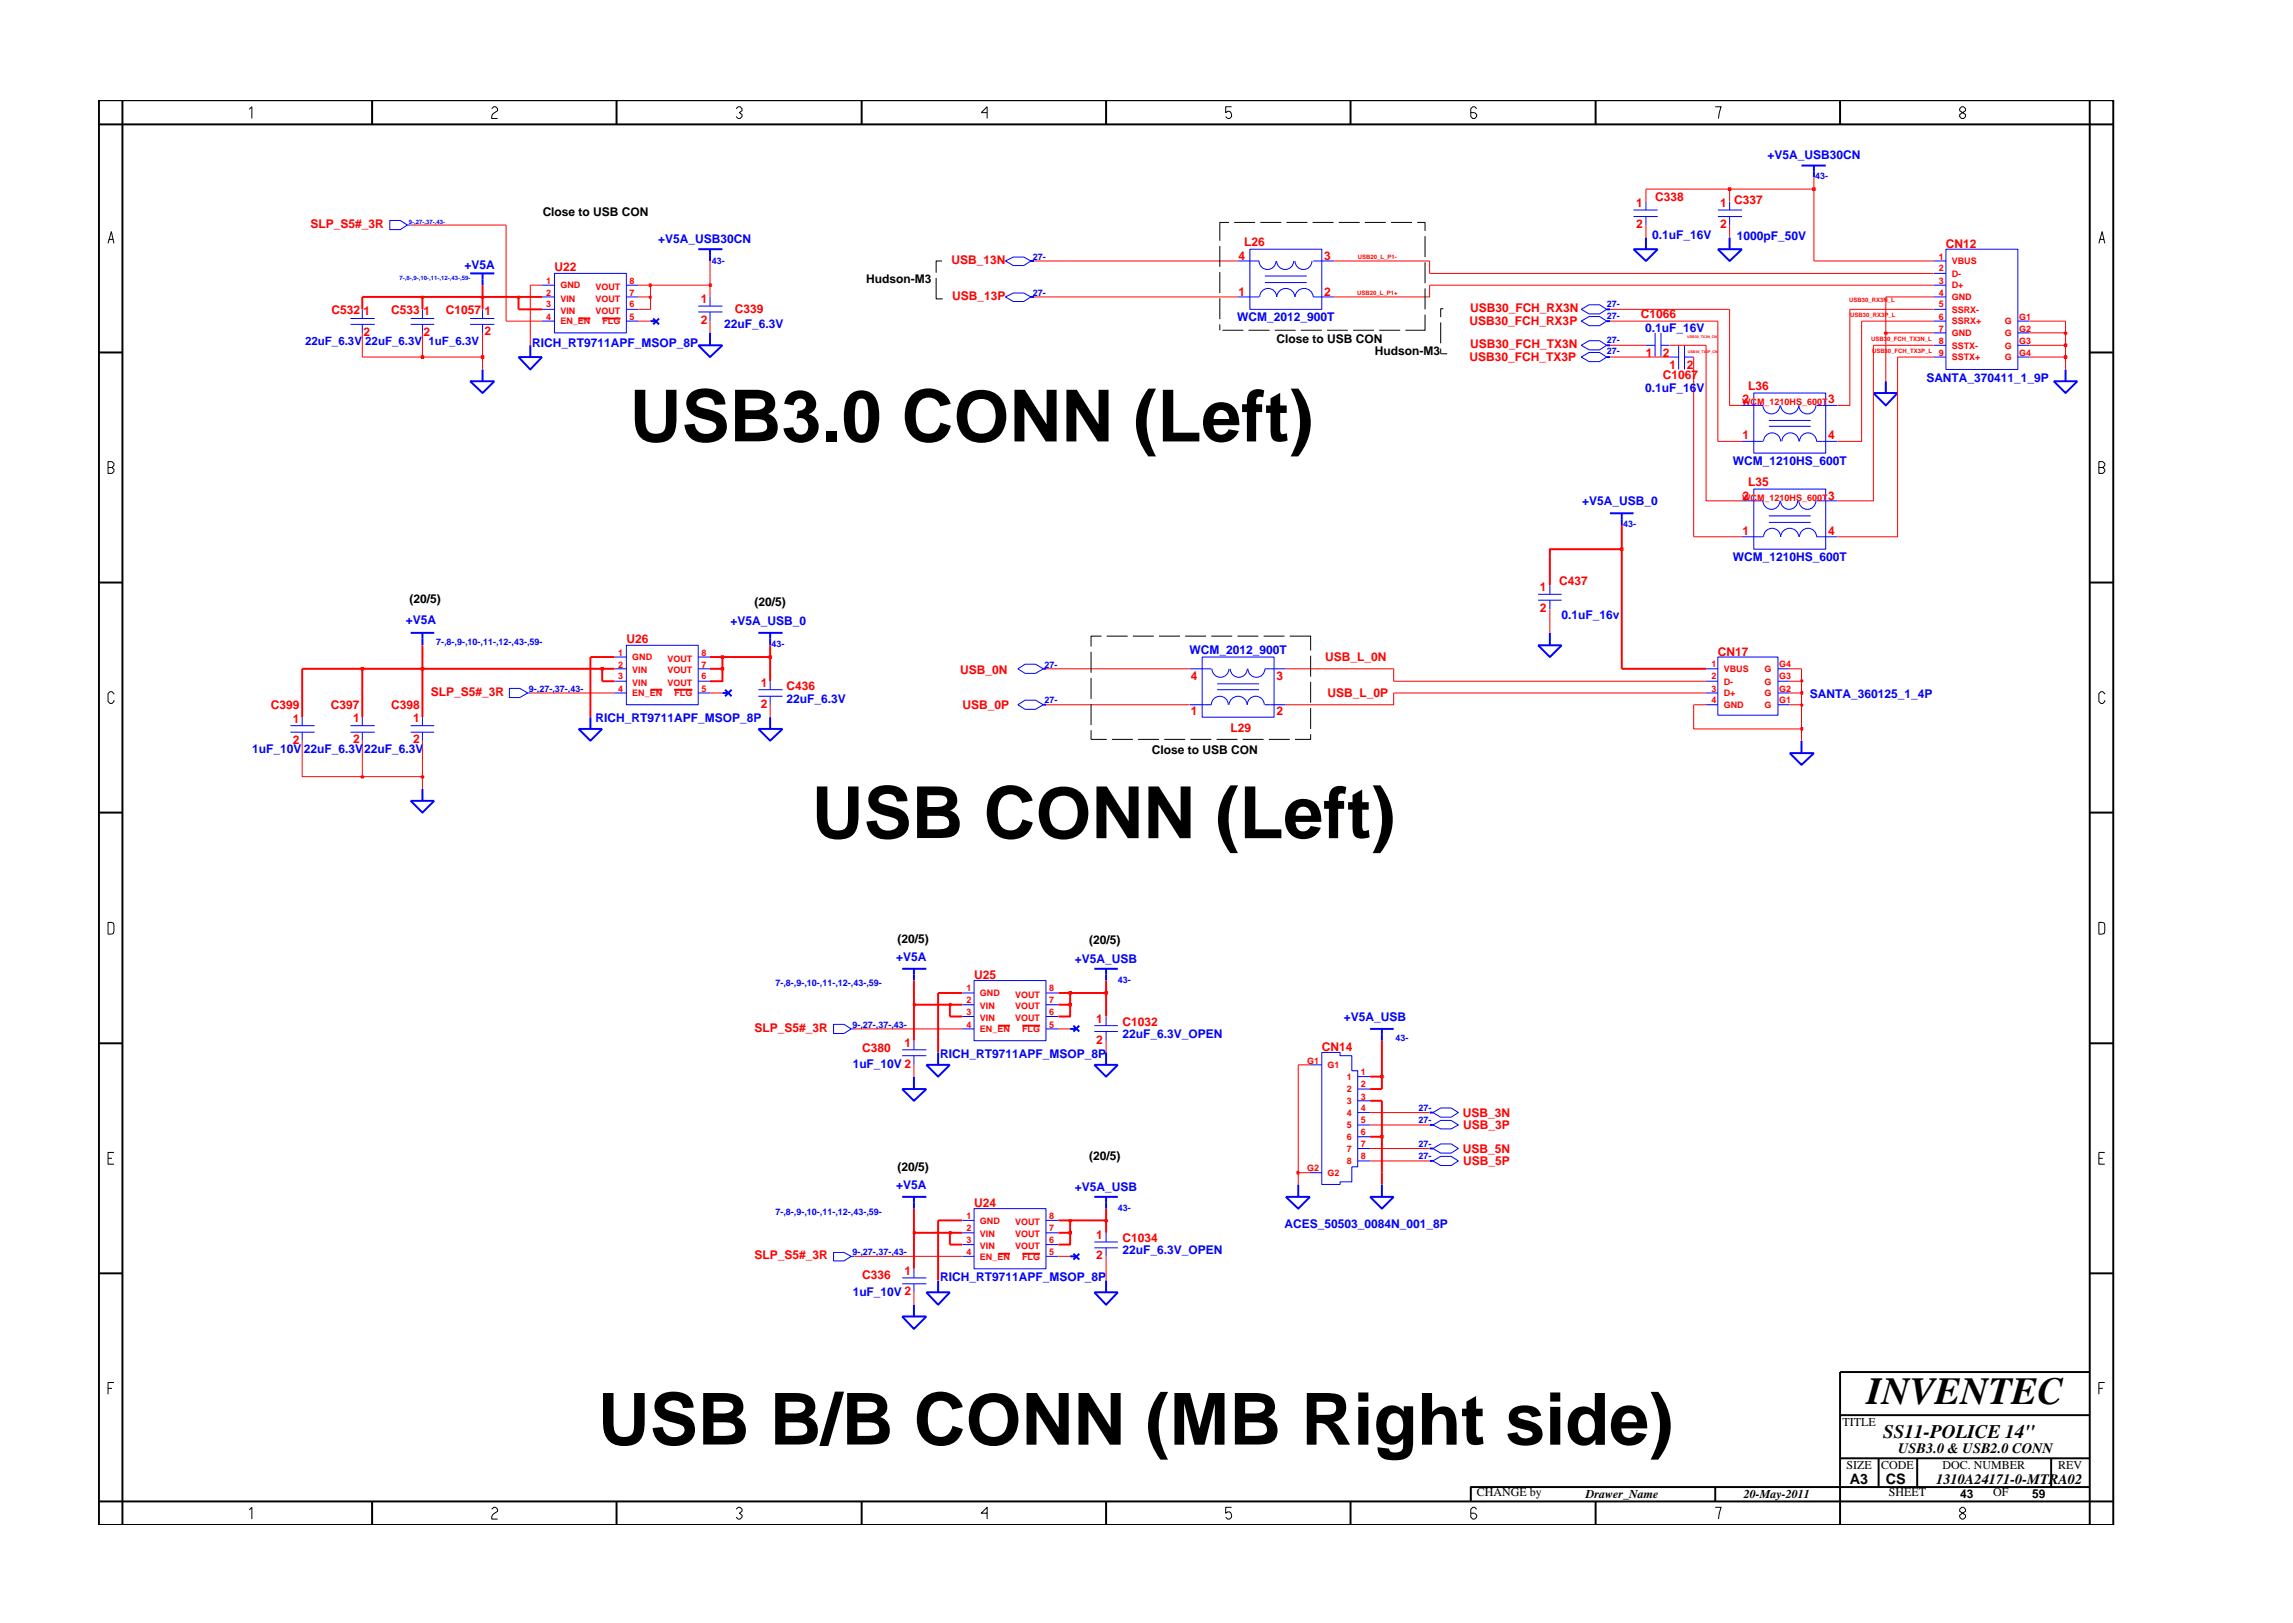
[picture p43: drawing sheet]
<svg xmlns="http://www.w3.org/2000/svg" width="297mm" height="210mm" viewBox="0 0 297 210" stroke-linecap="round" stroke-linejoin="round" font-family="sans-serif">
<defs><g id="words">
<g font-size="9.3">
<text x="81.6" y="57.2">USB3.0 CONN (Left)</text>
<text x="105.1" y="108.6">USB CONN (Left)</text>
<text x="77.4" y="187.2">USB B/B CONN (MB Right side)</text>
</g>
<text font-size="5" x="241.8" y="181.9">INVENTEC</text>
<text font-size="2.5" x="244" y="186.3">SS11-POLICE 14&quot;</text>
<g font-size="1.9">
<text x="245.9" y="188.2">USB3.0 &amp; USB2.0 CONN</text>
<text x="239.6" y="192.2">A3</text>
<text x="244.3" y="192.3">CS</text>
<text x="250.8" y="192.2">1310A24171-0-MTRA02</text>
</g>
<g font-size="1.6" fill="#00f">
<text x="229" y="20.6">+V5A_USB30CN</text>
<text x="60.2" y="34.9">+V5A</text>
<text x="85.3" y="31.5">+V5A_USB30CN</text>
<text x="214" y="31">0.1uF_16V</text>
<text x="225" y="31.1">1000pF_50V</text>
<text x="160.3" y="41.6">WCM_2012_900T</text>
<text x="68.9" y="44.9">RICH_RT9711APF_MSOP_8P</text>
<text x="93.8" y="42.5">22uF_6.3V</text>
<text x="213.1" y="43">0.1uF_16V</text>
<text x="213.1" y="50.7">0.1uF_16V</text>
<text x="249.5" y="49.5">SANTA_370411_1_9P</text>
<text x="204.9" y="65.4">+V5A_USB_0</text>
<text x="224.5" y="60.2">WCM_1210HS_600T</text>
<text x="224.5" y="72.7">WCM_1210HS_600T</text>
<text x="52.6" y="80.9">+V5A</text>
<text x="94.6" y="81">+V5A_USB_0</text>
<text x="202.3" y="80.2">0.1uF_16v</text>
<text x="154.1" y="84.7">WCM_2012_900T</text>
<text x="77.2" y="93.5">RICH_RT9711APF_MSOP_8P</text>
<text x="101.9" y="91">22uF_6.3V</text>
<text x="234.5" y="90.5">SANTA_360125_1_4P</text>
<text x="32.6" y="97.6">1uF_10V</text>
<text x="39.4" y="97.6">22uF_6.3V</text>
<text x="47.2" y="97.6">22uF_6.3V</text>
<text x="116.1" y="124.5">+V5A</text>
<text x="139.2" y="124.7">+V5A_USB</text>
<text x="121.8" y="137.1">RICH_RT9711APF_MSOP_8P</text>
<text x="145.4" y="134.5">22uF_6.3V_OPEN</text>
<text x="174.1" y="132.3">+V5A_USB</text>
<text x="110.5" y="138.3">1uF_10V 2</text>
<text x="116.1" y="154">+V5A</text>
<text x="139.2" y="154.3">+V5A_USB</text>
<text x="166.4" y="159.1">ACES_50503_0084N_001_8P</text>
<text x="110.5" y="167.9">1uF_10V 2</text>
<text x="121.8" y="166">RICH_RT9711APF_MSOP_8P</text>
<text x="145.4" y="162.5">22uF_6.3V_OPEN</text>
</g>
<g font-size="1.6" fill="#f00">
<text x="40.2" y="29.6">SLP_S5#_3R</text>
<text x="211.9" y="26.9">1</text>
<text x="211.9" y="29.5">2</text>
<text x="214.4" y="26.1">C338</text>
<text x="222.9" y="26.9">1</text>
<text x="222.9" y="29.5">2</text>
<text x="224.6" y="26.4">C337</text>
<text x="71.8" y="35.2">U22</text>
<text x="123.3" y="34.2">USB_13N</text>
<text x="160.5" y="33.6">4</text>
<text x="161.2" y="31.9">L26</text>
<text x="171.5" y="33.6">3</text>
<text x="252.1" y="32.1">CN12</text>
<text x="43" y="40.6">C532</text>
<text x="47.1" y="40.8">1</text>
<text x="50.7" y="40.6">C533</text>
<text x="54.9" y="40.8">1</text>
<text x="57.8" y="40.6">C1057</text>
<text x="62.7" y="40.8">1</text>
<text x="90.8" y="39.3">1</text>
<text x="90.8" y="42">2</text>
<text x="95.2" y="40.5">C339</text>
<text x="123.3" y="38.9">USB_13P</text>
<text x="160.5" y="38.3">1</text>
<text x="171.5" y="38.3">2</text>
<text x="190.4" y="40.5">USB30_FCH_RX3N</text>
<text x="212.5" y="41.2">C1066</text>
<text x="47.1" y="43.5">2</text>
<text x="54.9" y="43.5">2</text>
<text x="62.7" y="43.4">2</text>
<text x="190.3" y="42.1">USB30_FCH_RX3P</text>
<text x="190.3" y="46.7">USB30_FCH_TX3P</text>
<text x="190.4" y="45.1">USB30_FCH_TX3N</text>
<text x="213.2" y="46.3">1</text>
<text x="215.4" y="46.3">2</text>
<text x="216.3" y="47.9">1</text>
<text x="218.5" y="47.9">2</text>
<text x="215.4" y="49.1">C1067</text>
<text x="225.7" y="52.3">2</text>
<text x="226.5" y="50.6">L36</text>
<text x="236.8" y="52.3">3</text>
<text x="225.7" y="56.9">1</text>
<text x="236.8" y="56.9">4</text>
<text x="225.7" y="64.7">2</text>
<text x="226.5" y="62.9">L35</text>
<text x="236.8" y="64.7">3</text>
<text x="225.7" y="69.4">1</text>
<text x="236.8" y="69.4">4</text>
<text x="199.5" y="76.6">1</text>
<text x="202" y="75.8">C437</text>
<text x="81.1" y="83.3">U26</text>
<text x="199.5" y="79.2">2</text>
<text x="98.6" y="89">1</text>
<text x="101.9" y="89.4">C436</text>
<text x="124.4" y="87.4">USB_0N</text>
<text x="154.3" y="88">4</text>
<text x="165.4" y="88">3</text>
<text x="171.7" y="85.7">USB_L_0N</text>
<text x="222.5" y="84.9">CN17</text>
<text x="35.1" y="91.8">C399</text>
<text x="37.9" y="93.7">1</text>
<text x="42.9" y="91.8">C397</text>
<text x="45.7" y="93.6">1</text>
<text x="50.7" y="91.8">C398</text>
<text x="53.5" y="93.6">1</text>
<text x="55.8" y="90.2">SLP_S5#_3R</text>
<text x="98.6" y="91.7">2</text>
<text x="124.7" y="91.9">USB_0P</text>
<text x="154.3" y="92.7">1</text>
<text x="159.4" y="94.8">L29</text>
<text x="165.4" y="92.7">2</text>
<text x="172" y="90.3">USB_L_0P</text>
<text x="37.9" y="96.3">2</text>
<text x="45.7" y="96.2">2</text>
<text x="53.5" y="96.2">2</text>
<text x="126.2" y="126.9">U25</text>
<text x="97.7" y="133.7">SLP_S5#_3R</text>
<text x="111.7" y="136.3">C380</text>
<text x="117.2" y="135.6">1</text>
<text x="142" y="132.5">1</text>
<text x="142" y="135.2">2</text>
<text x="145.4" y="132.9">C1032</text>
<text x="171.2" y="136.2">CN14</text>
<text x="189.5" y="144.7">USB_3N</text>
<text x="189.5" y="149.4">USB_5N</text>
<text x="189.5" y="146.3">USB_3P</text>
<text x="189.5" y="151">USB_5P</text>
<text x="126.2" y="156.4">U24</text>
<text x="142" y="160.5">1</text>
<text x="145.4" y="160.9">C1034</text>
<text x="97.7" y="163.2">SLP_S5#_3R</text>
<text x="111.7" y="165.8">C336</text>
<text x="117.2" y="165.1">1</text>
<text x="142" y="163.1">2</text>
</g>
<g font-size="1.6">
<text x="70.3" y="28">Close to USB CON</text>
<text x="112.2" y="36.7">Hudson-M3</text>
<text x="165.4" y="44.5">Close to USB CON</text>
<text x="178.1" y="46">Hudson-M3</text>
<text x="53" y="78.1">(20/5)</text>
<text x="97.7" y="78.5">(20/5)</text>
<text x="149.2" y="97.6">Close to USB CON</text>
<text x="116.3" y="122.2">(20/5)</text>
<text x="141.1" y="122.3">(20/5)</text>
<text x="116.3" y="151.7">(20/5)</text>
<text x="141.1" y="150.3">(20/5)</text>
<text x="238.7" y="184.8">TITLE</text>
<text x="239.2" y="190.4">SIZE</text>
<text x="243.7" y="190.4">CODE</text>
<text x="251.6" y="190.4">DOC. NUMBER</text>
<text x="266.6" y="190.4">REV</text>
<text x="191.3" y="193.8">CHANGE by</text>
<text x="205.4" y="194.1">Drawer_Name</text>
<text x="225.9" y="194.1">20-May-2011</text>
<text x="244.7" y="193.8">SHEET</text>
<text x="253.9" y="194.1">43</text>
<text x="258.2" y="193.8">OF</text>
<text x="263.3" y="194.1">59</text>
</g>
<g font-size="1.5" fill="#00f">
<text x="39.5" y="44.7">22uF_6.3V</text>
<text x="47.3" y="44.7">22uF_6.3V</text>
<text x="55.5" y="44.7">1uF_6.3V</text>
</g>
<g font-size="1.2" fill="#00f">
<text x="235.1" y="23.2">43-</text>
<text x="92.2" y="34.2">43-</text>
<text x="133.8" y="33.6">27-</text>
<text x="133.8" y="38.3">27-</text>
<text x="208.1" y="41.3">27-</text>
<text x="208.1" y="39.7">27-</text>
<text x="208.1" y="45.9">27-</text>
<text x="208.1" y="44.4">27-</text>
<text x="210.3" y="68.3">43-</text>
<text x="56.5" y="83.5">7-,8-,9-,10-,11-,12-,43-,59-</text>
<text x="99.9" y="83.9">43-</text>
<text x="68.5" y="89.6">9-,27-,37-,43-</text>
<text x="135.3" y="86.5">27-</text>
<text x="135.3" y="91.1">27-</text>
<text x="100.4" y="127.8">7-,8-,9-,10-,11-,12-,43-,59-</text>
<text x="144.8" y="127.4">43-</text>
<text x="110.4" y="133.1">9-,27-,37-,43-</text>
<text x="180.8" y="134.8">43-</text>
<text x="183.8" y="144">27-</text>
<text x="183.8" y="148.6">27-</text>
<text x="183.8" y="145.5">27-</text>
<text x="183.8" y="150.1">27-</text>
<text x="100.4" y="157.3">7-,8-,9-,10-,11-,12-,43-,59-</text>
<text x="144.8" y="156.9">43-</text>
<text x="110.4" y="162.6">9-,27-,37-,43-</text>
</g>
<g font-size="1.2" fill="#f00">
<text x="251.2" y="33.6">1</text>
<text x="251.2" y="35.2">2</text>
<text x="252.8" y="34.2">VBUS</text>
<text x="252.8" y="35.8">D-</text>
<text x="70.8" y="41.4">4</text>
<text x="70.8" y="36.8">1</text>
<text x="70.8" y="38.3">2</text>
<text x="70.8" y="39.8">3</text>
<text x="72.6" y="37.4">GND</text>
<text x="72.6" y="39.1">VIN</text>
<text x="72.6" y="40.7">VIN</text>
<text x="77.1" y="37.5">VOUT</text>
<text x="77.1" y="40.7">VOUT</text>
<text x="77.1" y="39.1">VOUT</text>
<text x="81.6" y="41.4">5</text>
<text x="81.6" y="39.8">6</text>
<text x="81.6" y="38.3">7</text>
<text x="81.6" y="36.8">8</text>
<text x="251.2" y="38.3">4</text>
<text x="251.2" y="41.4">6</text>
<text x="251.2" y="39.8">5</text>
<text x="251.2" y="36.8">3</text>
<text x="252.8" y="38.9">GND</text>
<text x="252.8" y="40.5">SSRX-</text>
<text x="252.8" y="37.4">D+</text>
<text x="261.6" y="41.4">G1</text>
<text x="72.6" y="42">EN_EN</text>
<text x="78" y="42">FLG</text>
<text x="251.2" y="46.1">9</text>
<text x="251.2" y="44.6">8</text>
<text x="251.2" y="43">7</text>
<text x="252.8" y="42">SSRX+</text>
<text x="252.8" y="46.7">SSTX+</text>
<text x="252.8" y="45.2">SSTX-</text>
<text x="252.8" y="43.5">GND</text>
<text x="259.7" y="42">G</text>
<text x="259.7" y="43.5">G</text>
<text x="259.7" y="45.2">G</text>
<text x="259.7" y="46.7">G</text>
<text x="261.6" y="43">G2</text>
<text x="261.6" y="44.6">G3</text>
<text x="261.6" y="46.1">G4</text>
<text x="225.7" y="52.5">WCM_1210HS_600T</text>
<text x="225.7" y="64.9">WCM_1210HS_600T</text>
<text x="80.1" y="86.5">2</text>
<text x="80.1" y="88">3</text>
<text x="80.1" y="89.6">4</text>
<text x="80.1" y="84.9">1</text>
<text x="81.9" y="87.2">VIN</text>
<text x="81.9" y="88.8">VIN</text>
<text x="81.9" y="85.5">GND</text>
<text x="86.5" y="88.8">VOUT</text>
<text x="86.5" y="87.2">VOUT</text>
<text x="86.5" y="85.7">VOUT</text>
<text x="90.9" y="88">6</text>
<text x="90.9" y="86.5">7</text>
<text x="90.9" y="84.9">8</text>
<text x="90.9" y="89.6">5</text>
<text x="221.7" y="86.5">1</text>
<text x="221.7" y="89.6">3</text>
<text x="221.7" y="88">2</text>
<text x="223.3" y="87.1">VBUS</text>
<text x="223.3" y="88.7">D-</text>
<text x="228.6" y="88.7">G</text>
<text x="228.6" y="87.1">G</text>
<text x="230.5" y="89.6">G2</text>
<text x="230.5" y="88">G3</text>
<text x="230.5" y="86.5">G4</text>
<text x="81.9" y="90.2">EN_EN</text>
<text x="87.4" y="90.2">FLG</text>
<text x="221.7" y="91.1">4</text>
<text x="223.3" y="91.7">GND</text>
<text x="223.3" y="90.2">D+</text>
<text x="228.6" y="90.2">G</text>
<text x="228.6" y="91.7">G</text>
<text x="230.5" y="91.1">G1</text>
<text x="125.2" y="128.4">1</text>
<text x="125.2" y="130">2</text>
<text x="125.2" y="131.5">3</text>
<text x="126.9" y="129.1">GND</text>
<text x="126.9" y="130.8">VIN</text>
<text x="131.5" y="129.2">VOUT</text>
<text x="131.5" y="130.8">VOUT</text>
<text x="135.9" y="130">7</text>
<text x="135.9" y="128.4">8</text>
<text x="135.9" y="131.5">6</text>
<text x="125.2" y="133.1">4</text>
<text x="126.9" y="133.7">EN_EN</text>
<text x="126.9" y="132.3">VIN</text>
<text x="131.5" y="132.3">VOUT</text>
<text x="132.4" y="133.7">FLG</text>
<text x="135.9" y="133.1">5</text>
<text x="169.3" y="137.8">G1</text>
<text x="172" y="138.4">G1</text>
<text x="174.5" y="139.9">1</text>
<text x="174.5" y="141.5">2</text>
<text x="174.5" y="143">3</text>
<text x="176.3" y="139.3">1</text>
<text x="176.3" y="140.8">2</text>
<text x="176.3" y="142.4">3</text>
<text x="176.3" y="144">4</text>
<text x="174.5" y="144.6">4</text>
<text x="174.5" y="146.2">5</text>
<text x="174.5" y="147.7">6</text>
<text x="174.5" y="149.2">7</text>
<text x="176.3" y="145.5">5</text>
<text x="176.3" y="147.1">6</text>
<text x="176.3" y="148.6">7</text>
<text x="169.3" y="151.8">G2</text>
<text x="172" y="152.3">G2</text>
<text x="174.5" y="150.8">8</text>
<text x="176.3" y="150.1">8</text>
<text x="125.2" y="157.9">1</text>
<text x="125.2" y="159.5">2</text>
<text x="125.2" y="161.1">3</text>
<text x="126.9" y="158.5">GND</text>
<text x="126.9" y="160.3">VIN</text>
<text x="126.9" y="161.8">VIN</text>
<text x="131.5" y="161.8">VOUT</text>
<text x="131.5" y="160.3">VOUT</text>
<text x="131.5" y="158.7">VOUT</text>
<text x="135.9" y="161.1">6</text>
<text x="135.9" y="159.5">7</text>
<text x="135.9" y="157.9">8</text>
<text x="125.2" y="162.6">4</text>
<text x="126.9" y="163.2">EN_EN</text>
<text x="132.4" y="163.2">FLG</text>
<text x="135.9" y="162.6">5</text>
</g>
<g font-size=".8" fill="#00f">
<text x="52.9" y="29">9-,27-,37-,43-</text>
<text x="51.8" y="36.2">7-,8-,9-,10-,11-,12-,43-,59-</text>
</g>
<g font-size=".8" fill="#f00">
<text x="175.9" y="33.5">USB20_L_P1-</text>
<text x="175.8" y="38.2">USB20_L_P1+</text>
<text x="239.6" y="39.2">USB30_RX3N_L</text>
<text x="239.7" y="41">USB30_RX3P_L</text>
<text x="242.4" y="44.2">USB30_FCH_TX3N_L</text>
<text x="242.5" y="45.8">USB30_FCH_TX3P_L</text>
</g>
<g font-size=".5" fill="#f00">
<text x="218.6" y="43.8">USB30_TX3N_CN</text>
<text x="218.7" y="45.7">USB30_TX3P_CN</text>
</g>
</g></defs>
<g fill="none" stroke="#00f" stroke-width=".25">
<path d="M60.9 35.4h3.1M62.5 35.4v1.5M90.5 32.3h3.1M92 32.3v1.5M133.5 38.5h.5M133.5 33.8h.5M211.6 32.3h3.1l-1.5 1.5zM213.2 30.8v1.5M222.5 32.3h3.2l-1.6 1.5zM224.1 30.8v1.5M233.4 21.4h3.1M235 21.4v1.6"/>
<path d="M60.9 49.4h3.1l-1.5 1.5zM62.5 47.9v1.5M67.2 46.3h3l-1.5 1.6zM68.7 44.7v1.6M84.3 41.6h.7M84.6 41.3l.8 .7M85.4 41.3l-.8 .7M90.5 44.7h3.1l-1.6 1.6zM92 43.1v1.6M208.1 46.3h.5M208.1 44.7h.5M208.1 40.1h.5"/>
<path d="M208.1 41.6h.5M242.7 50.9h3.1l-1.5 1.6zM244.3 49.4v1.5M266.1 49.4h3l-1.5 1.5zM267.6 47.9v1.5M208.6 66.5h3M210.1 66.5v1.5M53.2 82h3M54.7 82v1.6M75 94.4h3l-1.5 1.6zM76.5 92.9v1.5M93.6 89.8h.7"/>
<path d="M93.9 89.4l.9 .8M94.8 89.4l-.9 .8M98.2 94.4h3.2l-1.6 1.6zM98.2 82h3.2M99.8 82v1.6M99.8 92.9v1.5M135.2 86.6h.3M135.2 91.3h.3M199.2 83.6h3.1l-1.5 1.5zM200.8 82v1.6M231.8 97.6h3.2l-1.6 1.5zM233.4 96v1.6"/>
<path d="M53.2 103.7h3l-1.5 1.6zM54.7 102.2v1.5M116.9 125.5h3.1M118.4 125.5v1.5M118.4 139.5v1.6M120 138h3l-1.5 1.5zM121.5 136.3v1.7M138.6 133.3h.8M139.1 132.9l.7 .7M139.8 132.9l-.7 .7M141.8 138h3l-1.5 1.5zM141.8 125.5h3"/>
<path d="M143.3 125.5v1.5M143.3 136.3v1.7M177.5 133.3h3M179 133.3v1.5M116.9 141.1h3.1l-1.6 1.5zM116.9 155.1h3.1M118.4 155.1v1.5M141.8 155.1h3M143.3 155.1v1.5M166.6 155.1h3.1l-1.5 1.5zM168.2 153.4v1.7M177.5 155.1h3l-1.5 1.5z"/>
<path d="M179 153.4v1.7M185.2 145.7h.4M185.2 144.1h.4M185.2 150.4h.4M185.2 148.8h.4M116.9 170.5h3.1l-1.6 1.7zM118.4 169v1.5M120 167.4h3l-1.5 1.6zM121.5 165.9v1.5M138.6 162.8h.8M139.1 162.4l.7 .8M139.8 162.4l-.7 .8"/>
<path d="M141.8 167.4h3l-1.5 1.6zM143.3 165.9v1.5"/>
</g>
<g fill="none" stroke="#00f" stroke-width=".13">
<path d="M50.5 28.6h1.3l1 .6-1 .5h-1.3zM52.8 29.2h.4M70.2 36.9h1.6M70.2 38.5h1.6M71.8 35.4h9.3v7.7h-9.3zM81.1 36.9h1.6M81.1 38.5h1.6M90.5 39.7h3.1M92 38.5v1.2M130.2 38.5l1.1-.5h1.3l.9 .5-.9 .6h-1.3zM130.2 33.8l1.1-.5h1.3l.9 .5-.9 .6h-1.3zM160.4 33.8h2.7a1.1 1.1 0 0 0 1.1 1.1 1.1 1.1 0 0 0 1.1-1.1"/>
<path d="M160.4 38.5h2.7M161.9 32.3h9.3v7.8h-9.3zM163.2 38.5a1.1 1.1 0 0 1 1.1-1.1 1.1 1.1 0 0 1 1.1 1.1 1.19 1.19 0 0 1 1.2-1.1 1.19 1.19 0 0 1 1.2 1.1 1.19 1.19 0 0 1 1.1-1.1 1.19 1.19 0 0 1 1.2 1.1h2.7M163.9 36.6h5.4M163.9 35.8h5.4M165.4 33.8a1.1 1.1 0 0 0 1.1 1.1 1.1 1.1 0 0 0 1.1-1.1M167.8 33.8a1.1 1.1 0 0 0 1.1 1.1 1.1 1.1 0 0 0 1.1-1.1M170.1 33.8h2.7M211.6 27.2h3.1M211.6 28.1h3.1M213.2 26.1v1.1M213.2 28.1v1.1"/>
<path d="M222.5 27.2h3.2M222.5 28.1h3.2M224.1 26.1v1.1M224.1 28.1v1.1M250.5 36.9h1.6M250.5 38.5h1.6M250.5 33.8h1.6M250.5 35.4h1.6M252.1 32.3h9.3v15.6h-9.3zM45.4 41.3h3.1M45.4 42h3.1M46.9 40.1v1.2"/>
<path d="M46.9 42v1.1M53.2 41.3h3M53.2 42h3M54.7 40.1v1.2M54.7 42v1.1M60.9 41.3h3.1M60.9 42h3.1M62.5 40.1v1.2M62.5 42v1.1M70.2 40.1h1.6M70.2 41.6h1.6M81.1 40.1h1.6"/>
<path d="M81.1 41.6h1.6M90.5 40.4h3.1M92 40.4v1.2M204.8 46.3l1.1-.6h1.3l.9 .6-.9 .5h-1.3zM204.8 44.7l1.1-.6h1.3l.9 .6-.9 .6h-1.3zM204.8 40.1l1.1-.6h1.3l.9 .6-.9 .6h-1.3zM204.8 41.6l1.1-.6h1.3l.9 .6-.9 .6h-1.3zM213.2 44.7h1.2M214.4 43.1v3.2M215.2 44.7h1.1M215.2 43.1v3.2M216.3 46.3h1.2"/>
<path d="M217.5 44.7v3.2M218.2 46.3h1.2M218.2 44.7v3.2M225.7 52.5h2.7a1.1 1.1 0 0 0 1.1 1.1 1.1 1.1 0 0 0 1.1-1.1M225.7 57.2h2.7M227.2 50.9h9.3v7.8h-9.3zM228.5 57.2a1.1 1.1 0 0 1 1.1-1.1 1.1 1.1 0 0 1 1.1 1.1M229.1 55.2h5.5M229.1 54.5h5.5M230.7 52.5a1.19 1.19 0 0 0 1.1 1.1 1.19 1.19 0 0 0 1.2-1.1M230.8 57.2a1.1 1.1 0 0 1 1.1-1.1 1.1 1.1 0 0 1 1.1 1.1M233 52.5a1.1 1.1 0 0 0 1.1 1.1 1.1 1.1 0 0 0 1.1-1.1"/>
<path d="M233.1 57.2a1.1 1.1 0 0 1 1.1-1.1 1.1 1.1 0 0 1 1.1 1.1h2.7M235.3 52.5h2.7M250.5 46.3h1.6M250.5 40.1h1.6M250.5 41.6h1.6M250.5 43.1h1.6M250.5 44.7h1.6M261.4 46.3h1.5M261.4 41.6h1.5M261.4 43.1h1.5M261.4 44.7h1.5M199.2 77h3.1"/>
<path d="M199.2 77.8h3.1M200.8 75.8v1.2M200.8 77.8v1.1M225.7 64.9h2.7a1.1 1.1 0 0 0 1.1 1.1 1.1 1.1 0 0 0 1.1-1.1M225.7 69.5h2.7M227.2 63.4h9.3v7.7h-9.3zM228.5 69.5a1.1 1.1 0 0 1 1.1-1.1 1.1 1.1 0 0 1 1.1 1.1 1.19 1.19 0 0 1 1.1-1.1 1.19 1.19 0 0 1 1.2 1.1M229.1 67.7h5.5M229.1 66.8h5.5M230.7 64.9a1.1 1.1 0 0 0 1.1 1.1 1.1 1.1 0 0 0 1.1-1.1M233 64.9a1.1 1.1 0 0 0 1.1 1.1 1.1 1.1 0 0 0 1.1-1.1M233.1 69.5a1.1 1.1 0 0 1 1.1-1.1 1.1 1.1 0 0 1 1.1 1.1h2.7"/>
<path d="M235.3 64.9h2.7M37.6 94h3.2M37.6 94.9h3.2M39.1 92.9v1.1M39.1 94.9v1.1M45.4 94h3.1M45.4 94.9h3.1M46.9 92.9v1.1M46.9 94.9v1.1M53.2 94h3M53.2 94.9h3M54.7 92.9v1.1"/>
<path d="M54.7 94.9v1.1M66 89.2h1.3l1.1 .6-1.1 .6h-1.3zM68.4 89.8h.3M79.6 89.8h1.5M79.6 86.6h1.5M79.6 88.3h1.5M79.6 85.1h1.5M81.1 83.6h9.4v7.7h-9.4zM90.5 89.8h1.5M90.5 86.6h1.5M90.5 88.3h1.5M90.5 85.1h1.5"/>
<path d="M98.2 89.4h3.2M98.2 90.2h3.2M99.8 88.3v1.1M99.8 90.2v1.1M131.9 86.6l.9-.6h1.3l1.1 .6-1.1 .6h-1.3zM131.9 91.3l.9-.6h1.3l1.1 .6-1.1 .6h-1.3zM154.1 91.3h2.8a1.1 1.1 0 0 1 1.1-1.1 1.1 1.1 0 0 1 1.1 1.1M154.1 86.6h2.8M155.7 85.1h9.3v7.8h-9.3zM157 86.6a1.1 1.1 0 0 0 1.1 1.1 1.1 1.1 0 0 0 1.1-1.1M157.7 89.4h5.4M157.7 88.6h5.4"/>
<path d="M159.4 86.6a1.1 1.1 0 0 0 1.1 1.1 1.1 1.1 0 0 0 1.1-1.1M161.7 86.6a1.1 1.1 0 0 0 1.1 1.1 1.1 1.1 0 0 0 1.1-1.1h2.7M163.8 91.3a1.1 1.1 0 0 0-1.1-1.1 1.1 1.1 0 0 0-1.1 1.1 1.19 1.19 0 0 0-1.2-1.1 1.19 1.19 0 0 0-1.2 1.1M163.9 91.3h2.7M221 89.8h1.5M221 86.6h1.5M221 88.3h1.5M221 91.3h1.5M222.5 85.1h7.8v7.6h-7.8zM230.3 89.8h1.5M230.3 86.6h1.5M230.3 88.3h1.5"/>
<path d="M230.3 91.3h1.5M108 132.7h1.3l1 .6-1 .6h-1.3zM110.3 133.3h.4M116.9 136h3.1M116.9 136.8h3.1M118.4 134.8v1.2M118.4 136.8v1.2M124.7 133.3h1.5M124.7 128.6h1.5M124.7 130.2h1.5M124.7 131.7h1.5M126.2 127h9.3v7.8h-9.3z"/>
<path d="M135.5 133.3h1.6M135.5 128.6h1.6M135.5 130.2h1.6M135.5 131.7h1.6M141.8 132.9h3M141.8 133.6h3M143.3 131.7v1.2M143.3 133.6v1.2M169.7 138h1.5M171.2 136.3h2.4v.5h1.5v1.9h.8v12.5h-.8v1.9h-1.5v.3h-2.4zM175.9 139.5h1.6M124.7 158.1h1.5"/>
<path d="M124.7 159.7h1.5M126.2 156.6h9.3v7.8h-9.3zM135.5 158.1h1.6M135.5 159.7h1.6M143.3 159.7v1.2M169.7 151.9h1.5M175.9 141.1h1.6M175.9 142.6h1.6M175.9 144.1h1.6M175.9 145.7h1.6M175.9 147.3h1.6M175.9 148.8h1.6"/>
<path d="M175.9 150.4h1.6M185.6 145.7l1-.6h1.4l.9 .6-.9 .5h-1.4zM185.6 144.1l1-.6h1.4l.9 .6-.9 .6h-1.4zM185.6 150.4l1-.6h1.4l.9 .6-.9 .6h-1.4zM185.6 148.8l1-.6h1.4l.9 .6-.9 .6h-1.4zM108 162.2h1.3l1 .6-1 .6h-1.3zM110.3 162.8h.4M116.9 165.6h3.1M116.9 166.3h3.1M118.4 164.4v1.2M118.4 166.3v1.1M124.7 162.8h1.5"/>
<path d="M124.7 161.2h1.5M135.5 162.8h1.6M135.5 161.2h1.6M141.8 160.9h3M141.8 161.7h3M143.3 161.7v1.1"/>
</g>
<path d="M75 41.3h1.5M78 41.3h2.4M84.3 89.4h1.5M87.3 89.4h2.4M129.3 132.9h1.5M132.4 132.9h2.3M118.4 159.7v4.7M121.5 158.1v7.8M123 159.7v1.5h1.7M138.6 159.7v1.5h-1.5M129.3 162.4h1.5M132.4 162.4h2.3" fill="none" stroke="#f00" stroke-width=".25"/>
<path d="M110.7 162.8h14M118.4 167.4v1.6M137.1 162.8h1.5M143.3 162.8v3.1" fill="none" stroke="#f00" stroke-width=".13"/>
<path d="M118.3 159.5h.3v.4h-.3z" fill-rule="evenodd" fill="#8e2323"/>
<path d="M118.3 159.5h.3v.4h-.3z" fill="none" stroke="#f00" stroke-width=".13"/>
<path d="M118.4 156.6v3.1h4.6" fill="none" stroke="#f00" stroke-width=".25"/>
<path d="M123 159.5h.2v.4h-.2z" fill-rule="evenodd" fill="#8e2323"/>
<path d="M123 159.5h.2v.4h-.2z" fill="none" stroke="#f00" stroke-width=".13"/>
<path d="M123 159.7h1.7M137.1 159.7h1.5" fill="none" stroke="#f00" stroke-width=".25"/>
<path d="M138.5 159.5h.3v.4h-.3z" fill-rule="evenodd" fill="#8e2323"/>
<path d="M138.5 159.5h.3v.4h-.3z" fill="none" stroke="#f00" stroke-width=".13"/>
<path d="M121.5 158.1h3.2M137.1 158.1h1.5v1.6M143.3 158.1v1.6" fill="none" stroke="#f00" stroke-width=".25"/>
<path d="M138.5 158h.3v.3h-.3z" fill-rule="evenodd" fill="#8e2323"/>
<path d="M138.5 158h.3v.3h-.3z" fill="none" stroke="#f00" stroke-width=".13"/>
<path d="M138.6 158.1h4.7" fill="none" stroke="#f00" stroke-width=".25"/>
<path d="M143.1 158h.4v.3h-.4z" fill-rule="evenodd" fill="#8e2323"/>
<path d="M143.1 158h.4v.3h-.4zM168.2 151.9v1.5" fill="none" stroke="#f00" stroke-width=".13"/>
<path d="M143.3 156.6v1.5M179 151.9v1.5" fill="none" stroke="#f00" stroke-width=".25"/>
<path d="M168 151.8h.3v.3h-.3z" fill-rule="evenodd" fill="#8e2323"/>
<path d="M168.2 138v13.9h1.5M168 151.8h.3v.3h-.3zM177.5 150.4h7.7M177.5 148.8h7.7" fill="none" stroke="#f00" stroke-width=".13"/>
<path d="M177.5 147.3h1.5v4.6" fill="none" stroke="#f00" stroke-width=".25"/>
<path d="M178.8 147.1h.4v.3h-.4z" fill-rule="evenodd" fill="#8e2323"/>
<path d="M118.4 138v1.5M177.5 145.7h7.7M177.5 144.1h7.7M178.8 147.1h.4v.3h-.4z" fill="none" stroke="#f00" stroke-width=".13"/>
<path d="M177.5 139.5h1.5v1.6h-1.5M177.5 142.6h1.5v4.7" fill="none" stroke="#f00" stroke-width=".25"/>
<path d="M178.8 139.3h.4v.3h-.4z" fill-rule="evenodd" fill="#8e2323"/>
<path d="M110.7 133.3h14M137.1 133.3h1.5M143.3 134.8v1.5M168.2 138h1.5M178.8 139.3h.4v.3h-.4z" fill="none" stroke="#f00" stroke-width=".13"/>
<path d="M118.4 130.2v4.6M121.5 128.6v7.7M123 130.2v1.5h1.7M138.6 130.2v1.5h-1.5M143.3 128.6v3.1M179 134.8v4.7" fill="none" stroke="#f00" stroke-width=".25"/>
<path d="M118.3 130h.3v.3h-.3z" fill-rule="evenodd" fill="#8e2323"/>
<path d="M118.3 130h.3v.3h-.3z" fill="none" stroke="#f00" stroke-width=".13"/>
<path d="M118.4 127v3.2h4.6" fill="none" stroke="#f00" stroke-width=".25"/>
<path d="M123 130h.2v.3h-.2z" fill-rule="evenodd" fill="#8e2323"/>
<path d="M123 130h.2v.3h-.2z" fill="none" stroke="#f00" stroke-width=".13"/>
<path d="M123 130.2h1.7M137.1 130.2h1.5" fill="none" stroke="#f00" stroke-width=".25"/>
<path d="M138.5 130h.3v.3h-.3z" fill-rule="evenodd" fill="#8e2323"/>
<path d="M138.5 130h.3v.3h-.3z" fill="none" stroke="#f00" stroke-width=".13"/>
<path d="M121.5 128.6h3.2M137.1 128.6h1.5v1.6" fill="none" stroke="#f00" stroke-width=".25"/>
<path d="M138.5 128.5h.3v.3h-.3z" fill-rule="evenodd" fill="#8e2323"/>
<path d="M138.5 128.5h.3v.3h-.3z" fill="none" stroke="#f00" stroke-width=".13"/>
<path d="M138.6 128.6h4.7" fill="none" stroke="#f00" stroke-width=".25"/>
<path d="M143.1 128.5h.4v.3h-.4z" fill-rule="evenodd" fill="#8e2323"/>
<path d="M39.1 96v4.6h7.8M54.7 100.6v1.6M143.1 128.5h.4v.3h-.4z" fill="none" stroke="#f00" stroke-width=".13"/>
<path d="M143.3 127v1.6" fill="none" stroke="#f00" stroke-width=".25"/>
<path d="M46.8 100.5h.3v.3h-.3z" fill-rule="evenodd" fill="#8e2323"/>
<path d="M46.9 96v4.6h7.8M46.8 100.5h.3v.3h-.3z" fill="none" stroke="#f00" stroke-width=".13"/>
<path d="M54.6 100.5h.3v.3h-.3z" fill-rule="evenodd" fill="#8e2323"/>
<path d="M54.7 96v4.6M219.4 91.3v3.1h14v1.6M54.6 100.5h.3v.3h-.3z" fill="none" stroke="#f00" stroke-width=".13"/>
<path d="M233.3 94.3h.2v.3h-.2z" fill-rule="evenodd" fill="#8e2323"/>
<path d="M99.8 91.3v1.6M135.5 91.3h18.6M180.5 89.8v1.5h-13.9M219.4 91.3h1.6M231.8 91.3h1.6v3.1M233.3 94.3h.2v.3h-.2z" fill="none" stroke="#f00" stroke-width=".13"/>
<path d="M39.1 86.6v6.3M46.9 86.6v6.3M54.7 86.6v6.3M76.5 85.1v7.8" fill="none" stroke="#f00" stroke-width=".25"/>
<path d="M233.3 91.2h.2v.3h-.2z" fill-rule="evenodd" fill="#8e2323"/>
<path d="M68.7 89.8h10.9M92 89.8h1.6M180.5 89.8h40.5M231.8 89.8h1.6v1.5M233.3 91.2h.2v.3h-.2z" fill="none" stroke="#f00" stroke-width=".13"/>
<path d="M233.3 89.6h.2v.3h-.2z" fill-rule="evenodd" fill="#8e2323"/>
<path d="M180.5 86.6v1.7h40.5M231.8 88.3h1.6v1.5M233.3 89.6h.2v.3h-.2z" fill="none" stroke="#f00" stroke-width=".13"/>
<path d="M78 86.6v1.7h1.6M93.6 86.6v1.7h-1.6M99.8 85.1v3.2" fill="none" stroke="#f00" stroke-width=".25"/>
<path d="M233.3 88.1h.2v.2h-.2z" fill-rule="evenodd" fill="#8e2323"/>
<path d="M233.3 88.1h.2v.2h-.2zM233.4 86.6v1.7" fill="none" stroke="#f00" stroke-width=".13"/>
<path d="M39.1 86.6h7.8" fill="none" stroke="#f00" stroke-width=".25"/>
<path d="M46.8 86.5h.3v.3h-.3z" fill-rule="evenodd" fill="#8e2323"/>
<path d="M46.8 86.5h.3v.3h-.3z" fill="none" stroke="#f00" stroke-width=".13"/>
<path d="M46.9 86.6h7.8" fill="none" stroke="#f00" stroke-width=".25"/>
<path d="M54.6 86.5h.3v.3h-.3z" fill-rule="evenodd" fill="#8e2323"/>
<path d="M54.6 86.5h.3v.3h-.3z" fill="none" stroke="#f00" stroke-width=".13"/>
<path d="M54.7 83.6v3h23.3" fill="none" stroke="#f00" stroke-width=".25"/>
<path d="M77.8 86.5h.4v.3h-.4z" fill-rule="evenodd" fill="#8e2323"/>
<path d="M77.8 86.5h.4v.3h-.4z" fill="none" stroke="#f00" stroke-width=".13"/>
<path d="M78 86.6h1.6M92 86.6h1.6" fill="none" stroke="#f00" stroke-width=".25"/>
<path d="M93.4 86.5h.4v.3h-.4z" fill-rule="evenodd" fill="#8e2323"/>
<path d="M93.4 86.5h.4v.3h-.4zM135.5 86.6h18.6M166.6 86.6h13.9M231.8 86.6h1.6" fill="none" stroke="#f00" stroke-width=".13"/>
<path d="M210.1 71.1v15.5h10.9M76.5 85.1h3.1M92 85.1h1.6v1.5" fill="none" stroke="#f00" stroke-width=".25"/>
<path d="M93.4 84.9h.4v.4h-.4z" fill-rule="evenodd" fill="#8e2323"/>
<path d="M93.4 84.9h.4v.4h-.4z" fill="none" stroke="#f00" stroke-width=".13"/>
<path d="M93.6 85.1h6.2" fill="none" stroke="#f00" stroke-width=".25"/>
<path d="M99.6 84.9h.3v.4h-.3z" fill-rule="evenodd" fill="#8e2323"/>
<path d="M200.8 78.9v3.1M99.6 84.9h.3v.4h-.3z" fill="none" stroke="#f00" stroke-width=".13"/>
<path d="M210.1 71.1h-9.3v4.7M99.8 83.6v1.5" fill="none" stroke="#f00" stroke-width=".25"/>
<path d="M209.9 71h.4v.3h-.4z" fill-rule="evenodd" fill="#8e2323"/>
<g fill="none" stroke="#f00" stroke-width=".13">
<path d="M46.9 43.1v3.2h7.8M62.5 46.3v1.6M219.4 46.3v23.2h6.3M221 44.7v20.2h4.7M222.5 41.6v15.6h3.2M224.1 40.1v12.4h1.6M239.6 40.1v12.4h-1.6M241.2 41.6v15.6h-3.2M242.7 44.7v20.2h-4.7M244.3 43.1v6.3M245.8 46.3v23.2h-7.8M267.6 46.3v1.6"/>
<path d="M209.9 71h.4v.3h-.4z"/>
</g>
<path d="M210.1 68v3.1" fill="none" stroke="#f00" stroke-width=".25"/>
<path d="M54.6 46.1h.3v.3h-.3z" fill-rule="evenodd" fill="#8e2323"/>
<path d="M54.6 46.1h.3v.3h-.3zM54.7 43.1v3.2h7.8" fill="none" stroke="#f00" stroke-width=".13"/>
<path d="M62.3 46.1h.4v.3h-.4z" fill-rule="evenodd" fill="#8e2323"/>
<path d="M62.3 46.1h.4v.3h-.4zM62.5 43.1v3.2M208.6 46.3h7.7M245.8 46.3h4.7M262.9 46.3h4.7" fill="none" stroke="#f00" stroke-width=".13"/>
<path d="M267.4 46.1h.3v.3h-.3z" fill-rule="evenodd" fill="#8e2323"/>
<path d="M68.7 36.9v7.8M208.6 44.7h4.6M216.3 44.7h4.7M242.7 44.7h7.8M262.9 44.7h4.7v1.6M267.4 46.1h.3v.3h-.3z" fill="none" stroke="#f00" stroke-width=".13"/>
<path d="M267.4 44.6h.3v.3h-.3z" fill-rule="evenodd" fill="#8e2323"/>
<path d="M92 41.6v1.5M267.4 44.6h.3v.3h-.3zM267.6 43.1v1.6" fill="none" stroke="#f00" stroke-width=".13"/>
<path d="M244.1 43h.4v.3h-.4z" fill-rule="evenodd" fill="#8e2323"/>
<path d="M244.3 38.5v4.6h6.2M244.1 43h.4v.3h-.4zM262.9 43.1h4.7" fill="none" stroke="#f00" stroke-width=".13"/>
<path d="M267.4 43h.3v.3h-.3z" fill-rule="evenodd" fill="#8e2323"/>
<path d="M65.6 29.2v12.4h4.6M84.3 38.5v1.6h-1.6M82.7 41.6h1.6M208.6 41.6h13.9M208.6 40.1h15.5M239.6 40.1h10.9M241.2 41.6h9.3M262.9 41.6h4.7v1.5M267.4 43h.3v.3h-.3z" fill="none" stroke="#f00" stroke-width=".13"/>
<path d="M62.5 38.5v1.6M67.2 38.5v1.6h3M46.9 40.1v-1.6h7.8v1.6" fill="none" stroke="#f00" stroke-width=".25"/>
<path d="M54.6 38.4h.3v.2h-.3z" fill-rule="evenodd" fill="#8e2323"/>
<path d="M54.6 38.4h.3v.2h-.3z" fill="none" stroke="#f00" stroke-width=".13"/>
<path d="M54.7 38.5h7.8" fill="none" stroke="#f00" stroke-width=".25"/>
<path d="M62.3 38.4h.4v.2h-.4z" fill-rule="evenodd" fill="#8e2323"/>
<path d="M62.3 38.4h.4v.2h-.4z" fill="none" stroke="#f00" stroke-width=".13"/>
<path d="M62.5 36.9v1.6h4.7" fill="none" stroke="#f00" stroke-width=".25"/>
<path d="M67 38.4h.3v.2h-.3z" fill-rule="evenodd" fill="#8e2323"/>
<path d="M67 38.4h.3v.2h-.3zM82.7 38.5h1.6" fill="none" stroke="#f00" stroke-width=".13"/>
<path d="M67.2 38.5h3" fill="none" stroke="#f00" stroke-width=".25"/>
<path d="M84.1 38.4h.3v.2h-.3z" fill-rule="evenodd" fill="#8e2323"/>
<path d="M68.7 36.9h1.5M82.7 36.9h1.6v1.6M84.1 38.4h.3v.2h-.3zM92 36.9v1.6M134 38.5h26.4M185.2 36.9v1.6h-12.4M244.3 38.5h6.2" fill="none" stroke="#f00" stroke-width=".13"/>
<path d="M84.1 36.8h.3v.3h-.3z" fill-rule="evenodd" fill="#8e2323"/>
<path d="M84.1 36.8h.3v.3h-.3zM84.3 36.9h7.7" fill="none" stroke="#f00" stroke-width=".13"/>
<path d="M91.9 36.8h.2v.3h-.2z" fill-rule="evenodd" fill="#8e2323"/>
<path d="M53.2 29.2h12.4M91.9 36.8h.2v.3h-.2zM92 33.8v3.1M134 33.8h26.4M172.8 33.8h12.4v1.6h65.3M185.2 36.9h65.3M213.2 26.1v-1.6h10.9v1.6M213.2 29.2v1.6M224.1 29.2v1.6M235 24.5v9.3h15.5" fill="none" stroke="#f00" stroke-width=".13"/>
<path d="M223.9 24.3h.3v.4h-.3z" fill-rule="evenodd" fill="#8e2323"/>
<path d="M223.9 24.3h.3v.4h-.3zM224.1 24.5h10.9" fill="none" stroke="#f00" stroke-width=".13"/>
<path d="M234.8 24.3h.3v.4h-.3z" fill-rule="evenodd" fill="#8e2323"/>
<path d="M234.8 24.3h.3v.4h-.3zM235 23v1.5" fill="none" stroke="#f00" stroke-width=".13"/>
<g fill="none" stroke="#000" stroke-width=".25">
<path d="M12.8 13h261v184.6h-261zM12.8 16.1h261M15.9 13v184.6M48.2 13v3.1M79.9 13v3.1M111.6 13v3.1M143.3 13v3.1M174.9 13v3.1M206.7 13v3.1M238.4 13v3.1M270.7 13v184.6M12.8 45.7h3.1"/>
<path d="M270.7 45.7h3.1M12.8 75.5h3.1M270.7 75.5h3.1M12.8 105.3h3.1M270.7 105.3h3.1M12.8 135.2h3.1M270.7 135.2h3.1M12.8 165h3.1M270.7 165h3.1M270.7 177.7h-32.3v19.9M12.8 194.5h261M48.2 194.5v3.1"/>
<path d="M79.9 194.5v3.1M111.6 194.5v3.1M143.3 194.5v3.1M174.9 194.5v3.1M206.7 194.5v3.1M222.2 192.6v1.9M238.4 183.3h32.3M238.4 188.9h32.3M243.4 188.9v3.7M248.4 188.9v3.7M265.7 188.9v3.7M270.7 192.6h-80.2v1.9"/>
</g>
<g fill="none" stroke="#000" stroke-width=".13">
<path d="M32.3 14.2l.3-.4v1.6M63.7 14.1l.3-.3h.2l.3 .3v.2l-.5 .4-.3 .4v.3h.8M95.4 14.1l.2-.3h.3l.2 .3v.2l-.3 .3 .3 .2v.3l-.2 .3h-.3l-.2-.3M127.9 14.6h-.8l.8-.8v1.6M159.5 13.8h-.7v.8l.2-.2a.5 .5 0 0 1 .5 .7l-.2 .3h-.3l-.2-.3M191.3 14.1l-.3-.3h-.2l-.3 .3v1l.3 .3h.2l.3-.3v-.3l-.3-.2h-.5M222.2 13.8h.8l-.4 1.6M254.1 13.8l-.2 .3v.2l.7 .5v.3l-.2 .3h-.3l-.2-.3v-.3l.7-.5v-.2l-.2-.3zM14 31.5l.4-1.5 .4 1.5M14.1 31h.6M121.3 36v2.7h.8M122 33.8h-.7v1.5"/>
<path d="M158 31.9v2.7M158 35.2v2.8M158 38.6v2.7M159.2 28.8h-1.2v2.4M159.9 28.8h2.7M163.3 28.8h2.7M166.7 28.8h2.7M170 28.8h2.7M173.4 28.8h2.7M176.8 28.8h2.7M180.2 28.8h2.7M183.6 28.8h1v1.1"/>
<path d="M184.6 30.6v2.7M184.6 34v2.7M184.6 37.4v2.7M187 40h-.4v1.1M271.9 31.5l.4-1.5 .4 1.5M272 31h.6M14 59.8h.5l.3 .3v.2l-.3 .3 .3 .2v.3l-.3 .2h-.5zM158 42v.8M158.4 42.8h2.7M161.7 42.8h2.8M165.1 42.8h2.7M168.5 42.8h2.7"/>
<path d="M171.9 42.8h2.7M175.3 42.8h2.7M178.7 42.8h2.7M184.6 40.8v2h-2.5M186.6 45.2v.6h.9M186.6 41.8v2.7M14 60.6h.5M271.9 60.6h.5l.3-.3v-.2l-.3-.3h-.5v1.5h.5l.3-.2v-.3l-.3-.2M14.8 89.9l-.3-.3h-.2l-.3 .3v1l.3 .2h.2l.3-.2v-.2M141.3 94.6v1.2h2.1M141.3 84.4v2.8M141.3 87.8v2.7"/>
<path d="M141.3 91.2v2.7M142.7 82.4h-1.4v1.4M143.4 82.4h2.7M144 95.8h2.8M146.8 82.4h2.7M147.4 95.8h2.7M150.1 82.4h2.8M150.8 95.8h2.7M153.5 82.4h2.7M154.2 95.8h2.7M156.9 82.4h2.7M157.6 95.8h2.7"/>
<path d="M160.3 82.4h2.7M161 95.8h2.7M163.7 82.4h2.7M164.4 95.8h2.7M167.1 82.4h2.7v1.9M169.8 95.1v.7h-2M169.8 84.9v2.8M169.8 88.3v2.7M169.8 91.7v2.7M272.7 89.9l-.3-.3h-.3l-.2 .3v1l.2 .2h.3l.3-.2v-.2M14 119.5l.7 .1 .1 .2-.1 1.1-.7 .1zM271.9 119.5l.7 .1 .1 .2-.1 1.1-.7 .1z"/>
<path d="M14 150.1h.5M14.8 149.3h-.8v1.5h.8M271.9 150.1h.5M272.7 149.3h-.8v1.5h.8M14 179.9h.5M14.8 179.1h-.8v1.5M271.9 179.9h.5M272.7 179.1h-.8v1.5M32.3 195.6l.3-.3v1.5M63.7 195.5l.3-.2h.2l.3 .2v.3l-.5 .3-.3 .4v.3h.8M95.4 195.5l.2-.2h.3l.2 .2v.3l-.3 .2 .3 .3v.2l-.2 .3h-.3l-.2-.3M127.9 196h-.8l.8-.7v1.5"/>
<path d="M159.5 195.3h-.7v.7l.2-.1a.5 .5 0 0 1 .5 .6l-.2 .3h-.3l-.2-.3M191.3 195.5l-.3-.2h-.2l-.3 .2v1l.3 .3h.2l.3-.3v-.2l-.3-.3h-.5M222.2 195.3h.8l-.4 1.5M254.1 195.3l-.2 .2v.3l.7 .5v.2l-.2 .3h-.3l-.2-.3v-.2l.7-.5v-.3l-.2-.2z"/>
</g>
<use href="#words"/>
</svg>
